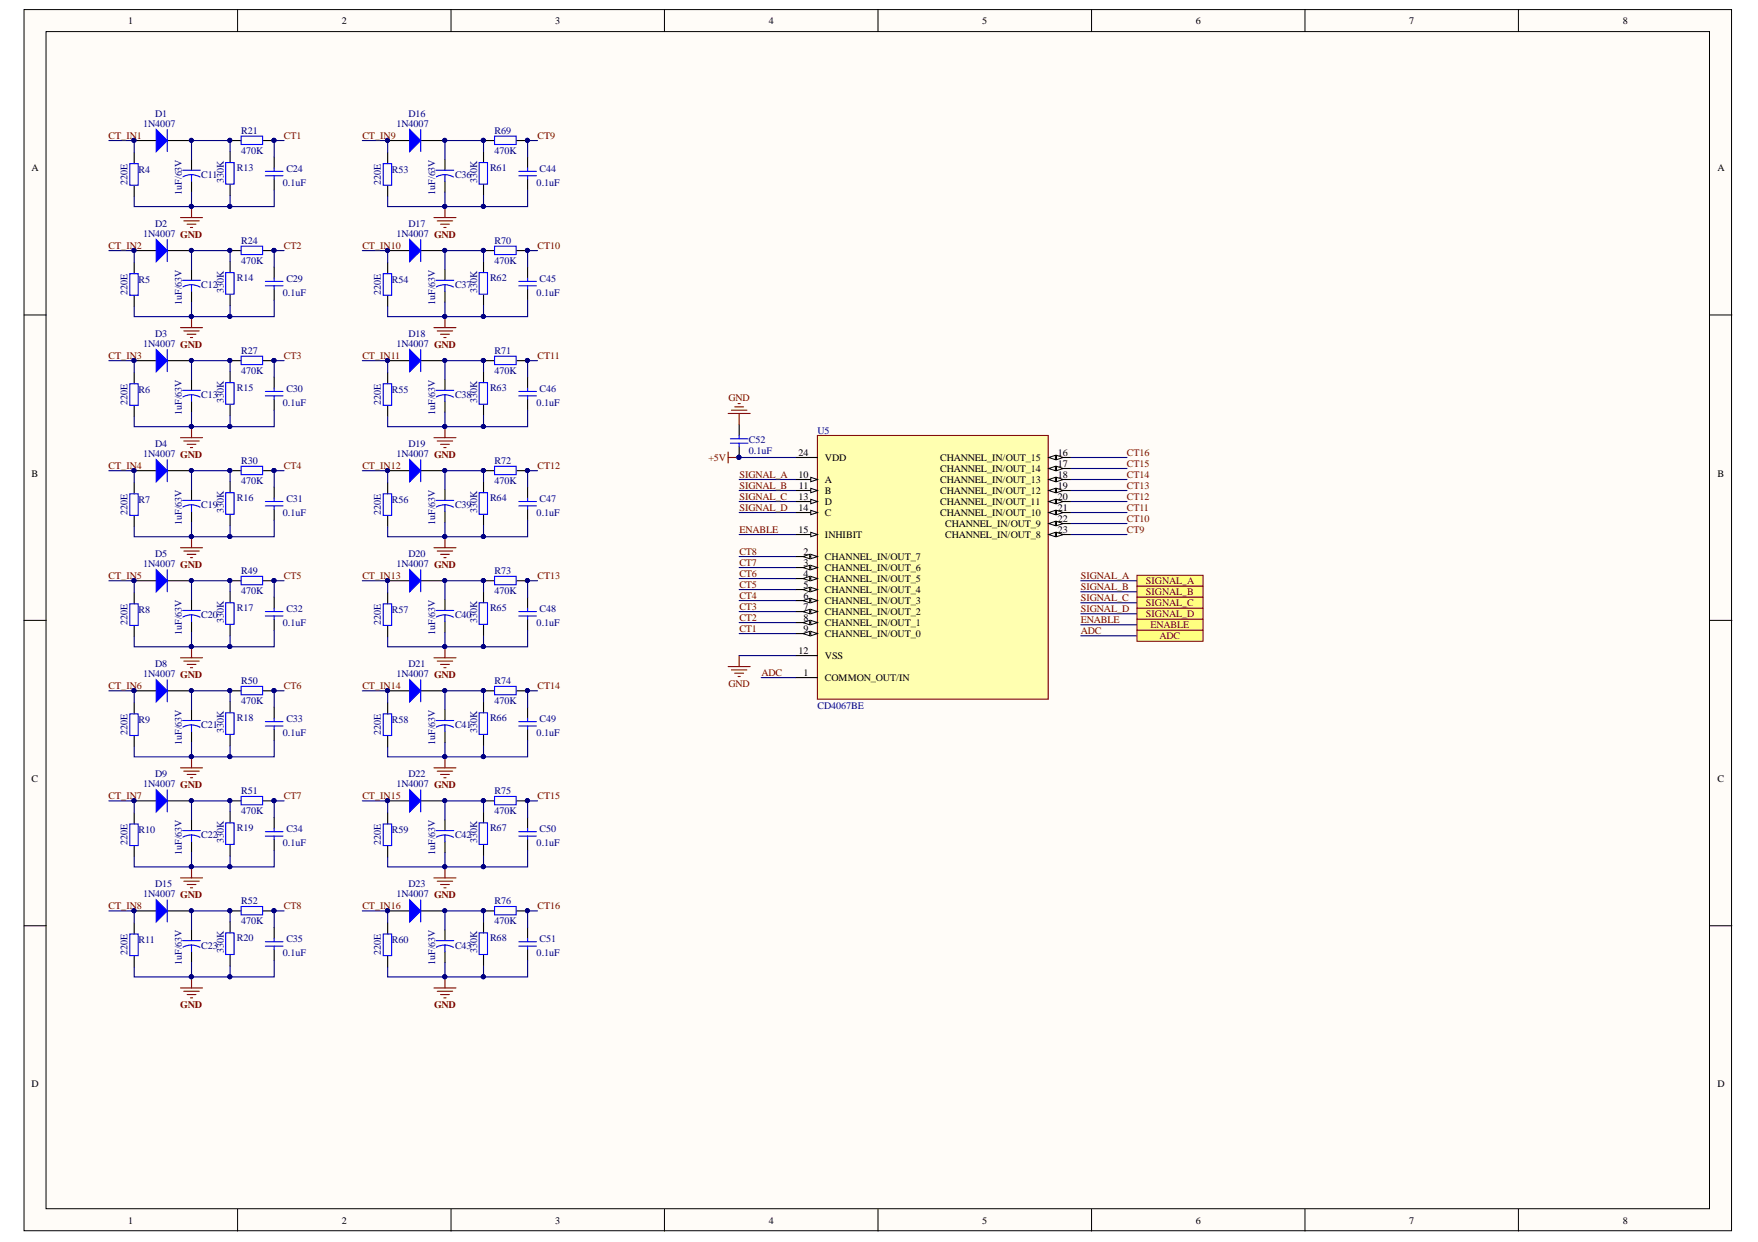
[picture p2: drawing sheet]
<svg xmlns="http://www.w3.org/2000/svg" width="297mm" height="210mm" viewBox="0 0 297 210" stroke-linecap="round" stroke-linejoin="round" font-family="sans-serif">
<defs><g id="words">
<g font-size="1.7">
<text x="21.7" y="4.1">1</text>
<text x="57.8" y="4.1">2</text>
<text x="93.8" y="4.1">3</text>
<text x="129.9" y="4.1">4</text>
<text x="166" y="4.1">5</text>
<text x="202.1" y="4.1">6</text>
<text x="238.1" y="4.1">7</text>
<text x="274.2" y="4.1">8</text>
<text x="5.3" y="28.9">A</text>
<text x="290.2" y="28.9">A</text>
<text x="134.9" y="77">24</text>
<text x="139.4" y="77.9">VDD</text>
<text x="158.8" y="77.9">CHANNEL_IN/OUT_15</text>
<text x="178.7" y="77">16</text>
<text x="5.3" y="80.5">B</text>
<text x="134.9" y="80.7">10</text>
<text x="135" y="82.6">11</text>
<text x="139.4" y="81.6">A</text>
<text x="139.4" y="83.5">B</text>
<text x="158.8" y="79.8">CHANNEL_IN/OUT_14</text>
<text x="158.8" y="81.6">CHANNEL_IN/OUT_13</text>
<text x="158.8" y="83.5">CHANNEL_IN/OUT_12</text>
<text x="178.7" y="78.8">17</text>
<text x="178.7" y="80.7">18</text>
<text x="178.7" y="82.6">19</text>
<text x="290.2" y="80.5">B</text>
<text x="134.9" y="84.4">13</text>
<text x="134.9" y="86.3">14</text>
<text x="139.4" y="85.4">D</text>
<text x="139.4" y="87.2">C</text>
<text x="158.8" y="85.4">CHANNEL_IN/OUT_11</text>
<text x="158.8" y="87.2">CHANNEL_IN/OUT_10</text>
<text x="159.7" y="89.1">CHANNEL_IN/OUT_9</text>
<text x="178.7" y="84.4">20</text>
<text x="178.7" y="86.3">21</text>
<text x="178.7" y="88.1">22</text>
<text x="134.9" y="90">15</text>
<text x="135.8" y="93.7">2</text>
<text x="135.8" y="95.6">3</text>
<text x="139.4" y="90.9">INHIBIT</text>
<text x="139.4" y="94.7">CHANNEL_IN/OUT_7</text>
<text x="159.7" y="90.9">CHANNEL_IN/OUT_8</text>
<text x="178.7" y="90">23</text>
<text x="135.8" y="97.4">4</text>
<text x="135.8" y="99.3">5</text>
<text x="135.8" y="101.2">6</text>
<text x="139.4" y="96.5">CHANNEL_IN/OUT_6</text>
<text x="139.4" y="98.4">CHANNEL_IN/OUT_5</text>
<text x="139.4" y="100.2">CHANNEL_IN/OUT_4</text>
<text x="135.8" y="103">7</text>
<text x="135.8" y="104.9">8</text>
<text x="135.8" y="106.7">9</text>
<text x="139.4" y="102.1">CHANNEL_IN/OUT_3</text>
<text x="139.4" y="104">CHANNEL_IN/OUT_2</text>
<text x="139.4" y="105.8">CHANNEL_IN/OUT_1</text>
<text x="139.4" y="107.7">CHANNEL_IN/OUT_0</text>
<text x="134.9" y="110.5">12</text>
<text x="139.4" y="111.4">VSS</text>
<text x="135.8" y="114.2">1</text>
<text x="139.4" y="115.1">COMMON_OUT/IN</text>
<text x="5.3" y="132.2">C</text>
<text x="290.2" y="132.2">C</text>
<text x="5.3" y="183.7">D</text>
<text x="290.2" y="183.7">D</text>
<text x="21.7" y="206.8">1</text>
<text x="57.8" y="206.8">2</text>
<text x="93.8" y="206.8">3</text>
<text x="129.9" y="206.8">4</text>
<text x="166" y="206.8">5</text>
<text x="202.1" y="206.8">6</text>
<text x="238.1" y="206.8">7</text>
<text x="274.2" y="206.8">8</text>
</g>
<g font-size="1.7" fill="#800000">
<text x="18.4" y="23.4">CT_IN1</text>
<text x="48" y="23.4">CT1</text>
<text x="61.2" y="23.4">CT_IN9</text>
<text x="90.8" y="23.4">CT9</text>
<text x="18.4" y="42">CT_IN2</text>
<text x="48" y="42">CT2</text>
<text x="61.2" y="42">CT_IN10</text>
<text x="90.8" y="42">CT10</text>
<text x="18.4" y="60.6">CT_IN3</text>
<text x="48" y="60.6">CT3</text>
<text x="61.2" y="60.6">CT_IN11</text>
<text x="90.8" y="60.6">CT11</text>
<text x="123.1" y="67.7">GND</text>
<text x="119.7" y="77.9">+5V</text>
<text x="190.4" y="77">CT16</text>
<text x="18.4" y="79.2">CT_IN4</text>
<text x="48" y="79.2">CT4</text>
<text x="61.2" y="79.2">CT_IN12</text>
<text x="90.8" y="79.2">CT12</text>
<text x="124.9" y="80.7">SIGNAL_A</text>
<text x="124.9" y="82.6">SIGNAL_B</text>
<text x="190.4" y="82.6">CT13</text>
<text x="190.4" y="80.7">CT14</text>
<text x="190.4" y="78.8">CT15</text>
<text x="124.9" y="84.4">SIGNAL_C</text>
<text x="124.9" y="86.3">SIGNAL_D</text>
<text x="190.4" y="88.1">CT10</text>
<text x="190.4" y="86.3">CT11</text>
<text x="190.4" y="84.4">CT12</text>
<text x="124.9" y="90">ENABLE</text>
<text x="124.9" y="95.6">CT7</text>
<text x="124.9" y="93.7">CT8</text>
<text x="190.4" y="90">CT9</text>
<text x="18.4" y="97.8">CT_IN5</text>
<text x="48" y="97.8">CT5</text>
<text x="61.2" y="97.8">CT_IN13</text>
<text x="90.8" y="97.8">CT13</text>
<text x="124.9" y="101.2">CT4</text>
<text x="124.9" y="99.3">CT5</text>
<text x="124.9" y="97.4">CT6</text>
<text x="182.6" y="97.8">SIGNAL_A</text>
<text x="182.6" y="99.6">SIGNAL_B</text>
<text x="182.6" y="101.5">SIGNAL_C</text>
<text x="193.6" y="98.7">SIGNAL_A</text>
<text x="193.6" y="100.6">SIGNAL_B</text>
<text x="124.9" y="106.7">CT1</text>
<text x="124.9" y="104.9">CT2</text>
<text x="124.9" y="103">CT3</text>
<text x="182.6" y="103.4">SIGNAL_D</text>
<text x="182.6" y="105.2">ENABLE</text>
<text x="182.6" y="107.1">ADC</text>
<text x="193.6" y="102.4">SIGNAL_C</text>
<text x="193.6" y="104.3">SIGNAL_D</text>
<text x="194.4" y="106.1">ENABLE</text>
<text x="195.9" y="108">ADC</text>
<text x="18.4" y="116.4">CT_IN6</text>
<text x="48" y="116.4">CT6</text>
<text x="61.2" y="116.4">CT_IN14</text>
<text x="90.8" y="116.4">CT14</text>
<text x="123.1" y="116">GND</text>
<text x="128.7" y="114.2">ADC</text>
<text x="18.4" y="135">CT_IN7</text>
<text x="48" y="135">CT7</text>
<text x="61.2" y="135">CT_IN15</text>
<text x="90.8" y="135">CT15</text>
<text x="18.4" y="153.6">CT_IN8</text>
<text x="48" y="153.6">CT8</text>
<text x="61.2" y="153.6">CT_IN16</text>
<text x="90.8" y="153.6">CT16</text>
<text x="30.5" y="170.3">GND</text>
<text x="73.3" y="170.3">GND</text>
</g>
<g font-size="1.7" fill="#000080">
<text x="24.2" y="21.4">1N4007</text>
<text x="26.2" y="19.7">D1</text>
<text x="40.8" y="22.6">R21</text>
<text x="67" y="21.4">1N4007</text>
<text x="69" y="19.7">D16</text>
<text x="83.6" y="22.6">R69</text>
<text x="23.4" y="29.2">R4</text>
<text x="40" y="28.8">R13</text>
<text x="40.8" y="26">470K</text>
<text x="48.4" y="29">C24</text>
<text x="66.2" y="29.2">R53</text>
<text x="82.8" y="28.8">R61</text>
<text x="83.6" y="26">470K</text>
<text x="91.2" y="29">C44</text>
<text x="21.6" y="31.2" transform="rotate(-90 21.6 31.2)">220E</text>
<text x="30.7" y="32.9" transform="rotate(-90 30.7 32.9)">1uF/63V</text>
<text x="34" y="30.1">C11</text>
<text x="37.8" y="30.8" transform="rotate(-90 37.8 30.8)">330K</text>
<text x="47.8" y="31.4">0.1uF</text>
<text x="64.4" y="31.2" transform="rotate(-90 64.4 31.2)">220E</text>
<text x="73.5" y="32.9" transform="rotate(-90 73.5 32.9)">1uF/63V</text>
<text x="76.9" y="30.1">C36</text>
<text x="80.6" y="30.8" transform="rotate(-90 80.6 30.8)">330K</text>
<text x="90.7" y="31.4">0.1uF</text>
<text x="24.2" y="40">1N4007 GND</text>
<text x="26.2" y="38.3">D2</text>
<text x="40.8" y="41.2">R24</text>
<text x="67" y="40">1N4007 GND</text>
<text x="69" y="38.3">D17</text>
<text x="83.6" y="41.2">R70</text>
<text x="23.4" y="47.7">R5</text>
<text x="40" y="47.4">R14</text>
<text x="40.8" y="44.6">470K</text>
<text x="48.4" y="47.6">C29</text>
<text x="66.2" y="47.7">R54</text>
<text x="82.8" y="47.4">R62</text>
<text x="83.6" y="44.6">470K</text>
<text x="91.2" y="47.6">C45</text>
<text x="21.6" y="49.8" transform="rotate(-90 21.6 49.8)">220E</text>
<text x="30.7" y="51.5" transform="rotate(-90 30.7 51.5)">1uF/63V</text>
<text x="34" y="48.7">C12</text>
<text x="37.8" y="49.4" transform="rotate(-90 37.8 49.4)">330K</text>
<text x="47.8" y="49.9">0.1uF</text>
<text x="64.4" y="49.8" transform="rotate(-90 64.4 49.8)">220E</text>
<text x="73.5" y="51.5" transform="rotate(-90 73.5 51.5)">1uF/63V</text>
<text x="76.9" y="48.7">C37</text>
<text x="80.6" y="49.4" transform="rotate(-90 80.6 49.4)">330K</text>
<text x="90.7" y="49.9">0.1uF</text>
<text x="24.2" y="58.6">1N4007 GND</text>
<text x="26.2" y="56.9">D3</text>
<text x="40.8" y="59.8">R27</text>
<text x="67" y="58.6">1N4007 GND</text>
<text x="69" y="56.9">D18</text>
<text x="83.6" y="59.8">R71</text>
<text x="40.8" y="63.2">470K</text>
<text x="83.6" y="63.2">470K</text>
<text x="21.6" y="68.4" transform="rotate(-90 21.6 68.4)">220E</text>
<text x="23.4" y="66.3">R6</text>
<text x="30.7" y="70.1" transform="rotate(-90 30.7 70.1)">1uF/63V</text>
<text x="34" y="67.3">C13</text>
<text x="37.8" y="68" transform="rotate(-90 37.8 68)">330K</text>
<text x="40" y="66">R15</text>
<text x="47.8" y="68.6">0.1uF</text>
<text x="48.4" y="66.2">C30</text>
<text x="64.4" y="68.4" transform="rotate(-90 64.4 68.4)">220E</text>
<text x="66.2" y="66.3">R55</text>
<text x="73.5" y="70.1" transform="rotate(-90 73.5 70.1)">1uF/63V</text>
<text x="76.9" y="67.3">C38</text>
<text x="80.6" y="68" transform="rotate(-90 80.6 68)">330K</text>
<text x="82.8" y="66">R63</text>
<text x="90.7" y="68.6">0.1uF</text>
<text x="91.2" y="66.2">C46</text>
<text x="24.2" y="77.2">1N4007 GND</text>
<text x="26.2" y="75.5">D4</text>
<text x="67" y="77.2">1N4007 GND</text>
<text x="69" y="75.5">D19</text>
<text x="126.5" y="76.7">0.1uF</text>
<text x="126.5" y="74.9">C52</text>
<text x="138.1" y="73.3">U5</text>
<text x="40.8" y="81.8">470K</text>
<text x="40.8" y="78.4">R30</text>
<text x="83.6" y="81.8">470K</text>
<text x="83.6" y="78.4">R72</text>
<text x="21.6" y="87" transform="rotate(-90 21.6 87)">220E</text>
<text x="23.4" y="84.9">R7</text>
<text x="30.7" y="88.7" transform="rotate(-90 30.7 88.7)">1uF/63V</text>
<text x="34" y="85.9">C19</text>
<text x="37.8" y="86.6" transform="rotate(-90 37.8 86.6)">330K</text>
<text x="40" y="84.6">R16</text>
<text x="47.8" y="87.2">0.1uF</text>
<text x="48.4" y="84.8">C31</text>
<text x="64.4" y="87" transform="rotate(-90 64.4 87)">220E</text>
<text x="66.2" y="84.9">R56</text>
<text x="73.5" y="88.7" transform="rotate(-90 73.5 88.7)">1uF/63V</text>
<text x="76.9" y="85.9">C39</text>
<text x="80.6" y="86.6" transform="rotate(-90 80.6 86.6)">330K</text>
<text x="82.8" y="84.6">R64</text>
<text x="90.7" y="87.2">0.1uF</text>
<text x="91.2" y="84.8">C47</text>
<text x="24.2" y="95.8">1N4007 GND</text>
<text x="26.2" y="94.1">D5</text>
<text x="67" y="95.8">1N4007 GND</text>
<text x="69" y="94.1">D20</text>
<text x="40.8" y="100.4">470K</text>
<text x="40.8" y="97">R49</text>
<text x="83.6" y="100.4">470K</text>
<text x="83.6" y="97">R73</text>
<text x="21.6" y="105.6" transform="rotate(-90 21.6 105.6)">220E</text>
<text x="23.4" y="103.5">R8</text>
<text x="30.7" y="107.2" transform="rotate(-90 30.7 107.2)">1uF/63V</text>
<text x="34" y="104.5">C20</text>
<text x="37.8" y="105.2" transform="rotate(-90 37.8 105.2)">330K</text>
<text x="40" y="103.2">R17</text>
<text x="47.8" y="105.8">0.1uF</text>
<text x="48.4" y="103.4">C32</text>
<text x="64.4" y="105.6" transform="rotate(-90 64.4 105.6)">220E</text>
<text x="66.2" y="103.5">R57</text>
<text x="73.5" y="107.2" transform="rotate(-90 73.5 107.2)">1uF/63V</text>
<text x="76.9" y="104.5">C40</text>
<text x="80.6" y="105.2" transform="rotate(-90 80.6 105.2)">330K</text>
<text x="82.8" y="103.2">R65</text>
<text x="90.7" y="105.8">0.1uF</text>
<text x="91.2" y="103.4">C48</text>
<text x="26.2" y="112.7">D8</text>
<text x="69" y="112.7">D21</text>
<text x="24.2" y="114.3">1N4007 GND</text>
<text x="40.8" y="119">470K</text>
<text x="40.8" y="115.6">R50</text>
<text x="67" y="114.3">1N4007 GND</text>
<text x="83.6" y="119">470K</text>
<text x="83.6" y="115.6">R74</text>
<text x="138.1" y="119.8">CD4067BE</text>
<text x="21.6" y="124.1" transform="rotate(-90 21.6 124.1)">220E</text>
<text x="23.4" y="122.1">R9</text>
<text x="30.7" y="125.8" transform="rotate(-90 30.7 125.8)">1uF/63V</text>
<text x="34" y="123.1">C21</text>
<text x="37.8" y="123.8" transform="rotate(-90 37.8 123.8)">330K</text>
<text x="40" y="121.8">R18</text>
<text x="47.8" y="124.4">0.1uF</text>
<text x="48.4" y="122">C33</text>
<text x="64.4" y="124.1" transform="rotate(-90 64.4 124.1)">220E</text>
<text x="66.2" y="122.1">R58</text>
<text x="73.5" y="125.8" transform="rotate(-90 73.5 125.8)">1uF/63V</text>
<text x="76.9" y="123.1">C41</text>
<text x="80.6" y="123.8" transform="rotate(-90 80.6 123.8)">330K</text>
<text x="82.8" y="121.8">R66</text>
<text x="90.7" y="124.4">0.1uF</text>
<text x="91.2" y="122">C49</text>
<text x="26.2" y="131.2">D9</text>
<text x="69" y="131.2">D22</text>
<text x="24.2" y="132.9">1N4007 GND</text>
<text x="40.8" y="137.6">470K</text>
<text x="40.8" y="134.2">R51</text>
<text x="67" y="132.9">1N4007 GND</text>
<text x="83.6" y="137.6">470K</text>
<text x="83.6" y="134.2">R75</text>
<text x="21.6" y="142.8" transform="rotate(-90 21.6 142.8)">220E</text>
<text x="23.4" y="140.7">R10</text>
<text x="34" y="141.6">C22</text>
<text x="37.8" y="142.4" transform="rotate(-90 37.8 142.4)">330K</text>
<text x="40" y="140.4">R19</text>
<text x="47.8" y="143">0.1uF</text>
<text x="48.4" y="140.5">C34</text>
<text x="64.4" y="142.8" transform="rotate(-90 64.4 142.8)">220E</text>
<text x="66.2" y="140.7">R59</text>
<text x="76.9" y="141.6">C42</text>
<text x="80.6" y="142.4" transform="rotate(-90 80.6 142.4)">330K</text>
<text x="82.8" y="140.4">R67</text>
<text x="90.7" y="143">0.1uF</text>
<text x="91.2" y="140.5">C50</text>
<text x="26.2" y="149.8">D15</text>
<text x="30.7" y="144.4" transform="rotate(-90 30.7 144.4)">1uF/63V</text>
<text x="69" y="149.8">D23</text>
<text x="73.5" y="144.4" transform="rotate(-90 73.5 144.4)">1uF/63V</text>
<text x="24.2" y="151.5">1N4007 GND</text>
<text x="40.8" y="152.8">R52</text>
<text x="67" y="151.5">1N4007 GND</text>
<text x="83.6" y="152.8">R76</text>
<text x="21.6" y="161.4" transform="rotate(-90 21.6 161.4)">220E</text>
<text x="23.4" y="159.4">R11</text>
<text x="34" y="160.3">C23</text>
<text x="37.8" y="161" transform="rotate(-90 37.8 161)">330K</text>
<text x="40" y="159">R20</text>
<text x="40.8" y="156.2">470K</text>
<text x="47.8" y="161.6">0.1uF</text>
<text x="48.4" y="159.1">C35</text>
<text x="64.4" y="161.4" transform="rotate(-90 64.4 161.4)">220E</text>
<text x="66.2" y="159.4">R60</text>
<text x="76.9" y="160.3">C43</text>
<text x="80.6" y="161" transform="rotate(-90 80.6 161)">330K</text>
<text x="82.8" y="159">R68</text>
<text x="83.6" y="156.2">470K</text>
<text x="90.7" y="161.6">0.1uF</text>
<text x="91.2" y="159.1">C51</text>
<text x="30.7" y="163" transform="rotate(-90 30.7 163)">1uF/63V</text>
<text x="73.5" y="163" transform="rotate(-90 73.5 163)">1uF/63V</text>
</g>
</g></defs>
<g fill="#fffcf8" stroke="#000" stroke-width=".17">
<path d="M4.1 1.6h288.5v206.4h-288.5z"/>
<path d="M7.8 5.3h281v199h-281z"/>
</g>
<g fill="none" stroke="#000" stroke-width=".17">
<path d="M40.1 1.6v3.7M76.2 1.6v3.7M112.3 1.6v3.7M148.4 1.6v3.7M184.4 1.6v3.7M220.5 1.6v3.7M256.6 1.6v3.7M4.1 53.2h3.7M288.9 53.2h3.7M4.1 104.8h3.7M288.9 104.8h3.7M4.1 156.5h3.7"/>
<path d="M288.9 156.5h3.7M40.1 204.4v3.7M76.2 204.4v3.7M112.3 204.4v3.7M148.4 204.4v3.7M184.4 204.4v3.7M220.5 204.4v3.7M256.6 204.4v3.7"/>
</g>
<g fill="none" stroke="#000" stroke-width=".19">
<path d="M22.7 25.8v1.9M22.7 31.4v1.8M22.7 23.8h3.7M28.3 23.8h3.7M32.4 26.9v1.9M32.4 30.6v1.9M38.9 25.6v1.9M38.9 31.2v1.9M38.9 23.8h1.8M44.5 23.8h1.8M46.3 26.5v1.9M46.3 30.3v1.8"/>
<path d="M65.5 23.8h3.7M65.5 25.8v1.9M65.5 31.4v1.8M71.1 23.8h3.7M75.2 26.9v1.9M75.2 30.6v1.9M81.7 23.8h1.9M81.7 25.6v1.9M81.7 31.2v1.9M87.3 23.8h1.8M89.1 26.5v1.9M89.1 30.3v1.8"/>
<path d="M22.7 44.4v1.9M22.7 50v1.8M22.7 42.4h3.7M28.3 42.4h3.7M32.4 45.5v1.9M32.4 49.2v1.9M38.9 44.2v1.9M38.9 49.8v1.9M38.9 42.4h1.8M44.5 42.4h1.8M46.3 45.1v1.9M46.3 48.9v1.8"/>
<path d="M65.5 42.4h3.7M65.5 44.4v1.9M65.5 50v1.8M71.1 42.4h3.7M75.2 45.5v1.9M75.2 49.2v1.9M81.7 42.4h1.9M81.7 44.2v1.9M81.7 49.8v1.9M87.3 42.4h1.8M89.1 45.1v1.9M89.1 48.9v1.8"/>
<path d="M22.7 63v1.9M22.7 68.6v1.8M22.7 61h3.7M22.7 79.6h3.7M28.3 61h3.7M28.3 79.6h3.7M32.4 64.1v1.9M32.4 67.8v1.9M38.9 62.8v1.9M38.9 68.4v1.9M38.9 61h1.8M38.9 79.6h1.8"/>
<path d="M44.5 61h1.8M44.5 79.6h1.8M46.3 63.7v1.9M46.3 67.5v1.8M65.5 61h3.7M65.5 79.6h3.7M65.5 63v1.9M65.5 68.6v1.8M71.1 61h3.7M71.1 79.6h3.7M75.2 64.1v1.9M75.2 67.8v1.9"/>
<path d="M81.7 61h1.9M81.7 79.6h1.9M81.7 62.8v1.9M81.7 68.4v1.9M87.3 61h1.8M87.3 79.6h1.8M89.1 63.7v1.9M89.1 67.5v1.8M22.7 81.6v1.9M22.7 87.2v1.8M22.7 98.2h3.7M28.3 98.2h3.7"/>
<path d="M32.4 82.7v1.9M32.4 86.4v1.9M38.9 81.4v1.9M38.9 87v1.9M38.9 98.2h1.8M44.5 98.2h1.8M46.3 82.3v1.9M46.3 86.1v1.8M65.5 98.2h3.7M65.5 81.6v1.9M65.5 87.2v1.8M71.1 98.2h3.7"/>
<path d="M75.2 82.7v1.9M75.2 86.4v1.9M81.7 98.2h1.9M81.7 81.4v1.9M81.7 87v1.9M87.3 98.2h1.8M89.1 82.3v1.9M89.1 86.1v1.8M22.7 100.2v1.9M22.7 105.8v1.8M22.7 118.8v1.9M22.7 116.7h3.7"/>
<path d="M28.3 116.7h3.7M32.4 101.3v1.9M32.4 105v1.9M32.4 119.9v1.9M38.9 100v1.9M38.9 105.6v1.9M38.9 118.6v1.9M38.9 116.7h1.8M44.5 116.7h1.8M46.3 100.9v1.9M46.3 104.7v1.8M46.3 119.5v1.9"/>
<path d="M65.5 116.7h3.7M65.5 100.2v1.9M65.5 105.8v1.8M65.5 118.8v1.9M71.1 116.7h3.7M75.2 101.3v1.9M75.2 105v1.9M75.2 119.9v1.9M81.7 116.7h1.9M81.7 100v1.9M81.7 105.6v1.9M81.7 118.6v1.9"/>
<path d="M87.3 116.7h1.8M89.1 100.9v1.9M89.1 104.7v1.8M89.1 119.5v1.9M22.7 124.4v1.8M22.7 137.4v1.9M22.7 135.3h3.7M28.3 135.3h3.7M32.4 123.6v1.9M32.4 138.5v1.9M38.9 124.2v1.8M38.9 137.2v1.9"/>
<path d="M38.9 135.3h1.8M44.5 135.3h1.8M46.3 123.3v1.8M46.3 138.1v1.9M65.5 135.3h3.7M65.5 124.4v1.8M65.5 137.4v1.9M71.1 135.3h3.7M75.2 123.6v1.9M75.2 138.5v1.9M81.7 135.3h1.9M81.7 124.2v1.8"/>
<path d="M81.7 137.2v1.9M87.3 135.3h1.8M89.1 123.3v1.8M89.1 138.1v1.9M22.7 143v1.8M22.7 156v1.9M22.7 153.9h3.7M28.3 153.9h3.7M32.4 142.2v1.9M32.4 157.1v1.9M38.9 142.8v1.8M38.9 155.8v1.9"/>
<path d="M38.9 153.9h1.8M44.5 153.9h1.8M46.3 141.9v1.8M46.3 156.7v1.9M65.5 153.9h3.7M65.5 143v1.8M65.5 156v1.9M71.1 153.9h3.7M75.2 142.2v1.9M75.2 157.1v1.9M81.7 153.9h1.9M81.7 142.8v1.8"/>
<path d="M81.7 155.8v1.9M87.3 153.9h1.8M89.1 141.9v1.8M89.1 156.7v1.9M22.7 161.6v1.8M32.4 160.8v1.9M38.9 161.4v1.8M46.3 160.5v1.8M65.5 161.6v1.8M75.2 160.8v1.9M81.7 161.4v1.8M89.1 160.5v1.8"/>
</g>
<g fill="none" stroke="#00f" stroke-width=".19">
<path d="M21.9 27.7h1.4v3.6h-1.4zM28.3 21.9v3.7M30.9 28.8h2.9M32.4 29.5l.7 .1 .7 .3M32.4 29.5l-.8 .1-.7 .3M32.4 29.5v1.1M38.1 27.5h1.4v3.6h-1.4zM40.7 23h3.7v1.4h-3.7zM44.8 29h3M44.8 29.7h3M46.3 28.4v.6M46.3 29.7v.6"/>
<path d="M64.8 27.7h1.4v3.6h-1.4zM71.1 21.9v3.7M73.7 28.8h3M75.2 29.5l.7 .1 .7 .3M75.2 29.5l-.8 .1-.7 .3M75.2 29.5v1.1M81 27.5h1.4v3.6h-1.4zM83.6 23h3.6v1.4h-3.6zM87.7 29h2.9M87.7 29.7h2.9M89.1 28.4v.6M89.1 29.7v.6"/>
<path d="M21.9 46.3h1.4v3.6h-1.4zM28.3 40.5v3.7M28.3 59.1v3.7M30.9 47.4h2.9M32.4 48.1l.7 .1 .7 .3M32.4 48.1l-.8 .1-.7 .3M32.4 48.1v1.1M38.1 46.1h1.4v3.6h-1.4zM40.7 41.6h3.7v1.4h-3.7zM44.8 47.6h3M44.8 48.3h3M46.3 47v.6"/>
<path d="M46.3 48.3v.6M64.8 46.3h1.4v3.6h-1.4zM71.1 40.5v3.7M71.1 59.1v3.7M73.7 47.4h3M75.2 48.1l.7 .1 .7 .3M75.2 48.1l-.8 .1-.7 .3M75.2 48.1v1.1M81 46.1h1.4v3.6h-1.4zM83.6 41.6h3.6v1.4h-3.6zM87.7 47.6h2.9M87.7 48.3h2.9"/>
<path d="M89.1 47v.6M89.1 48.3v.6M21.9 64.9h1.4v3.6h-1.4zM28.3 77.7v3.7M30.9 66h2.9M32.4 66.7l.7 .1 .7 .3M32.4 66.7l-.8 .1-.7 .3M32.4 66.7v1.1M38.1 64.7h1.4v3.6h-1.4zM40.7 60.2h3.7v1.4h-3.7zM40.7 78.8h3.7v1.4h-3.7zM44.8 66.2h3"/>
<path d="M44.8 66.9h3M46.3 65.6v.6M46.3 66.9v.6M64.8 64.9h1.4v3.6h-1.4zM71.1 77.7v3.7M73.7 66h3M75.2 66.7l.7 .1 .7 .3M75.2 66.7l-.8 .1-.7 .3M75.2 66.7v1.1M81 64.7h1.4v3.6h-1.4zM83.6 60.2h3.6v1.4h-3.6zM83.6 78.8h3.6v1.4h-3.6z"/>
<path d="M87.7 66.2h2.9M87.7 66.9h2.9M89.1 65.6v.6M89.1 66.9v.6M21.9 83.5h1.4v3.6h-1.4zM28.3 96.3v3.7M30.9 84.6h2.9M32.4 85.3l.7 .1 .7 .3M32.4 85.3l-.8 .1-.7 .3M32.4 85.3v1.1M38.1 83.3h1.4v3.6h-1.4zM40.7 97.4h3.7v1.4h-3.7z"/>
<path d="M44.8 84.8h3M44.8 85.5h3M46.3 84.2v.6M46.3 85.5v.6M64.8 83.5h1.4v3.6h-1.4zM71.1 96.3v3.7M73.7 84.6h3M75.2 85.3l.7 .1 .7 .3M75.2 85.3l-.8 .1-.7 .3M75.2 85.3v1.1M81 83.3h1.4v3.6h-1.4zM83.6 97.4h3.6v1.4h-3.6z"/>
<path d="M87.7 84.8h2.9M87.7 85.5h2.9M89.1 84.2v.6M89.1 85.5v.6M21.9 102.1h1.4v3.6h-1.4zM28.3 114.9v3.7M30.9 103.2h2.9M32.4 103.9l.7 .1 .7 .3M32.4 103.9l-.8 .1-.7 .3M32.4 103.9v1.1M38.1 101.9h1.4v3.6h-1.4zM40.7 116h3.7v1.4h-3.7z"/>
<path d="M44.8 103.4h3M44.8 104.1h3M46.3 102.8v.6M46.3 104.1v.6M64.8 102.1h1.4v3.6h-1.4zM71.1 114.9v3.7M73.7 103.2h3M75.2 103.9l.7 .1 .7 .3M75.2 103.9l-.8 .1-.7 .3M75.2 103.9v1.1M81 101.9h1.4v3.6h-1.4zM83.6 116h3.6v1.4h-3.6z"/>
<path d="M87.7 103.4h2.9M87.7 104.1h2.9M89.1 102.8v.6M89.1 104.1v.6M21.9 120.7h1.4v3.6h-1.4zM21.9 139.3h1.4v3.6h-1.4zM28.3 133.5v3.7M30.9 121.8h2.9M32.4 122.5l.7 .1 .7 .3M32.4 122.5l-.8 .1-.7 .3M32.4 122.5v1.1M38.1 120.5h1.4v3.6h-1.4z"/>
<path d="M38.1 139.1h1.4v3.6h-1.4zM40.7 134.6h3.7v1.4h-3.7zM44.8 122h3M44.8 122.7h3M46.3 121.4v.6M46.3 122.7v.6M46.3 140v.6M64.8 120.7h1.4v3.6h-1.4zM64.8 139.3h1.4v3.6h-1.4zM71.1 133.5v3.7M73.7 121.8h3M75.2 122.5l.7 .1 .7 .3"/>
<path d="M75.2 122.5l-.8 .1-.7 .3M75.2 122.5v1.1M81 120.5h1.4v3.6h-1.4zM81 139.1h1.4v3.6h-1.4zM83.6 134.6h3.6v1.4h-3.6zM87.7 122h2.9M87.7 122.7h2.9M89.1 121.4v.6M89.1 122.7v.6M89.1 140v.6M21.9 157.9h1.4v3.6h-1.4zM28.3 152.1v3.7"/>
<path d="M30.9 140.4h2.9M30.9 159h2.9M32.4 141.1l.7 .1 .7 .3M32.4 141.1l-.8 .1-.7 .3M32.4 159.7l.7 .1 .7 .3M32.4 159.7l-.8 .1-.7 .3M32.4 141.1v1.1M32.4 159.7v1.1M38.1 157.7h1.4v3.6h-1.4zM40.7 153.2h3.7v1.4h-3.7zM44.8 140.6h3M44.8 141.3h3"/>
<path d="M44.8 159.2h3M44.8 159.9h3M46.3 141.3v.6M46.3 158.6v.6M46.3 159.9v.6M64.8 157.9h1.4v3.6h-1.4zM71.1 152.1v3.7M73.7 140.4h3M73.7 159h3M75.2 141.1l.7 .1 .7 .3M75.2 141.1l-.8 .1-.7 .3M75.2 159.7l.7 .1 .7 .3"/>
<path d="M75.2 159.7l-.8 .1-.7 .3M75.2 141.1v1.1M75.2 159.7v1.1M81 157.7h1.4v3.6h-1.4zM83.6 153.2h3.6v1.4h-3.6zM87.7 140.6h2.9M87.7 141.3h2.9M87.7 159.2h2.9M87.7 159.9h2.9M89.1 141.3v.6M89.1 158.6v.6M89.1 159.9v.6"/>
</g>
<g fill="none" stroke="#000080" stroke-width=".19">
<path d="M18.4 23.8h4.3v2M32 23.8h.4v3.1M32.4 23.8h6.5v1.8M32.4 32.5v2.4h-9.7v-1.7M32.4 34.9h6.5M38.9 33.1v1.8M46.3 32.1v2.8h-7.4M48 23.8h-1.7v2.7M61.2 23.8h4.3v2M74.8 23.8h.4v3.1M75.2 23.8h6.5v1.8M75.2 32.5v2.4h-9.7v-1.7"/>
<path d="M75.2 34.9h6.5M81.7 33.1v1.8M89.1 32.1v2.8h-7.4M90.8 23.8h-1.7v2.7M18.4 42.4h4.3v2M32 42.4h.4v3.1M32.4 42.4h6.5v1.8M32.4 51.1v2.4h-9.7v-1.7M32.4 53.5h6.5M38.9 51.7v1.8M46.3 50.7v2.8h-7.4M48 42.4h-1.7v2.7"/>
<path d="M61.2 42.4h4.3v2M74.8 42.4h.4v3.1M75.2 42.4h6.5v1.8M75.2 51.1v2.4h-9.7v-1.7M75.2 53.5h6.5M81.7 51.7v1.8M89.1 50.7v2.8h-7.4M90.8 42.4h-1.7v2.7M18.4 61h4.3v2M18.4 79.6h4.3v2M32 61h.4v3.1M32 79.6h.4v3.1"/>
<path d="M32.4 61h6.5v1.8M32.4 69.7v2.4h-9.7v-1.7M32.4 79.6h6.5v1.8M32.4 72.1h6.5M38.9 70.3v1.8M46.3 69.3v2.8h-7.4M48 61h-1.7v2.7M48 79.6h-1.7v2.7M61.2 61h4.3v2M61.2 79.6h4.3v2M74.8 61h.4v3.1M74.8 79.6h.4v3.1"/>
<path d="M75.2 61h6.5v1.8M75.2 69.7v2.4h-9.7v-1.7M75.2 79.6h6.5v1.8M75.2 72.1h6.5M81.7 70.3v1.8M89.1 69.3v2.8h-7.4M90.8 61h-1.7v2.7M90.8 79.6h-1.7v2.7M18.4 98.2h4.3v2M32 98.2h.4v3.1M32.4 88.3v2.4h-9.7v-1.7M32.4 98.2h6.5v1.8"/>
<path d="M32.4 90.7h6.5M38.9 88.9v1.8M46.3 87.9v2.8h-7.4M48 98.2h-1.7v2.7M61.2 98.2h4.3v2M74.8 98.2h.4v3.1M75.2 88.3v2.4h-9.7v-1.7M75.2 98.2h6.5v1.8M75.2 90.7h6.5M81.7 88.9v1.8M89.1 87.9v2.8h-7.4M90.8 98.2h-1.7v2.7"/>
<path d="M18.4 116.7h4.3v2.1M32 116.7h.4v3.2M32.4 106.9v2.4h-9.7v-1.7M32.4 116.7h6.5v1.9M32.4 109.3h6.5M38.9 107.5v1.8M46.3 106.5v2.8h-7.4M48 116.7h-1.7v2.8M61.2 116.7h4.3v2.1M74.8 116.7h.4v3.2M75.2 106.9v2.4h-9.7v-1.7M75.2 116.7h6.5v1.9"/>
<path d="M75.2 109.3h6.5M81.7 107.5v1.8M89.1 106.5v2.8h-7.4M90.8 116.7h-1.7v2.8M18.4 135.3h4.3v2.1M32 135.3h.4v3.2M32.4 125.5v2.4h-9.7v-1.7M32.4 135.3h6.5v1.9M32.4 127.9h6.5M38.9 126v1.9M46.3 125.1v2.8h-7.4M48 135.3h-1.7v2.8"/>
<path d="M61.2 135.3h4.3v2.1M74.8 135.3h.4v3.2M75.2 125.5v2.4h-9.7v-1.7M75.2 135.3h6.5v1.9M75.2 127.9h6.5M81.7 126v1.9M89.1 125.1v2.8h-7.4M90.8 135.3h-1.7v2.8M18.4 153.9h4.3v2.1M32 153.9h.4v3.2M32.4 144.1v2.4h-9.7v-1.7M32.4 153.9h6.5v1.9"/>
<path d="M32.4 146.5h6.5M38.9 144.6v1.9M46.3 143.7v2.8h-7.4M48 153.9h-1.7v2.8M61.2 153.9h4.3v2.1M74.8 153.9h.4v3.2M75.2 144.1v2.4h-9.7v-1.7M75.2 153.9h6.5v1.9M75.2 146.5h6.5M81.7 144.6v1.9M89.1 143.7v2.8h-7.4M90.8 153.9h-1.7v2.8"/>
<path d="M32.4 162.7v2.4h-9.7v-1.7M32.4 165.1h6.5M38.9 163.2v1.9M46.3 162.3v2.8h-7.4M75.2 162.7v2.4h-9.7v-1.7M75.2 165.1h6.5M81.7 163.2v1.9M89.1 162.3v2.8h-7.4"/>
</g>
<g fill="#000080" stroke="#000080" stroke-width=".17">
<circle cx="22.6" cy="23.7" r=".33"/>
<circle cx="32.3" cy="34.9" r=".33"/>
<circle cx="32.3" cy="23.7" r=".33"/>
<circle cx="38.8" cy="23.7" r=".33"/>
<circle cx="46.3" cy="23.7" r=".33"/>
<circle cx="38.8" cy="34.9" r=".33"/>
<circle cx="22.6" cy="42.3" r=".33"/>
<circle cx="32.3" cy="53.5" r=".33"/>
<circle cx="32.3" cy="42.3" r=".34"/>
<circle cx="38.8" cy="42.3" r=".33"/>
<circle cx="46.3" cy="42.3" r=".33"/>
<circle cx="38.8" cy="53.5" r=".33"/>
<circle cx="22.6" cy="60.9" r=".33"/>
<circle cx="32.3" cy="72.1" r=".34"/>
<circle cx="32.3" cy="60.9" r=".33"/>
<circle cx="38.8" cy="60.9" r=".33"/>
<circle cx="46.3" cy="60.9" r=".33"/>
<circle cx="38.8" cy="72.1" r=".33"/>
<circle cx="22.6" cy="79.5" r=".33"/>
<circle cx="32.3" cy="90.7" r=".33"/>
<circle cx="32.3" cy="79.5" r=".33"/>
<circle cx="38.8" cy="79.5" r=".33"/>
<circle cx="46.3" cy="79.5" r=".33"/>
<circle cx="38.8" cy="90.7" r=".33"/>
<circle cx="22.6" cy="98.1" r=".33"/>
<circle cx="32.3" cy="109.3" r=".33"/>
<circle cx="32.3" cy="98.1" r=".34"/>
<circle cx="38.8" cy="98.1" r=".33"/>
<circle cx="46.3" cy="98.1" r=".33"/>
<circle cx="38.8" cy="109.3" r=".33"/>
<circle cx="22.6" cy="116.7" r=".33"/>
<circle cx="32.3" cy="127.9" r=".34"/>
<circle cx="32.3" cy="116.7" r=".33"/>
<circle cx="38.8" cy="116.7" r=".33"/>
<circle cx="46.3" cy="116.7" r=".33"/>
<circle cx="38.8" cy="127.9" r=".33"/>
<circle cx="22.6" cy="135.3" r=".33"/>
<circle cx="32.3" cy="146.5" r=".34"/>
<circle cx="32.3" cy="135.3" r=".33"/>
<circle cx="38.8" cy="135.3" r=".33"/>
<circle cx="46.3" cy="135.3" r=".33"/>
<circle cx="38.8" cy="146.5" r=".33"/>
<circle cx="22.6" cy="153.9" r=".33"/>
<circle cx="32.3" cy="165.1" r=".33"/>
<circle cx="32.3" cy="153.9" r=".33"/>
<circle cx="38.8" cy="153.9" r=".33"/>
<circle cx="46.3" cy="153.9" r=".33"/>
<circle cx="38.8" cy="165.1" r=".33"/>
<circle cx="65.5" cy="23.7" r=".33"/>
<circle cx="75.1" cy="34.9" r=".34"/>
<circle cx="75.1" cy="23.7" r=".34"/>
<circle cx="81.7" cy="23.7" r=".33"/>
<circle cx="89.1" cy="23.7" r=".33"/>
<circle cx="81.7" cy="34.9" r=".33"/>
<circle cx="65.5" cy="42.3" r=".33"/>
<circle cx="75.1" cy="53.5" r=".33"/>
<circle cx="75.1" cy="42.3" r=".34"/>
<circle cx="81.7" cy="42.3" r=".33"/>
<circle cx="89.1" cy="42.3" r=".33"/>
<circle cx="81.7" cy="53.5" r=".33"/>
<circle cx="65.5" cy="60.9" r=".33"/>
<circle cx="75.1" cy="72.1" r=".34"/>
<circle cx="75.1" cy="60.9" r=".33"/>
<circle cx="81.7" cy="60.9" r=".33"/>
<circle cx="89.1" cy="60.9" r=".33"/>
<circle cx="81.7" cy="72.1" r=".33"/>
<circle cx="65.5" cy="79.5" r=".33"/>
<circle cx="75.1" cy="90.7" r=".34"/>
<circle cx="75.1" cy="79.5" r=".34"/>
<circle cx="81.7" cy="79.5" r=".33"/>
<circle cx="89.1" cy="79.5" r=".33"/>
<circle cx="81.7" cy="90.7" r=".33"/>
<circle cx="65.5" cy="98.1" r=".33"/>
<circle cx="75.1" cy="109.3" r=".33"/>
<circle cx="75.1" cy="98.1" r=".34"/>
<circle cx="81.7" cy="98.1" r=".33"/>
<circle cx="89.1" cy="98.1" r=".33"/>
<circle cx="81.7" cy="109.3" r=".33"/>
<circle cx="65.5" cy="116.7" r=".33"/>
<circle cx="75.1" cy="127.9" r=".34"/>
<circle cx="75.1" cy="116.7" r=".33"/>
<circle cx="81.7" cy="116.7" r=".33"/>
<circle cx="89.1" cy="116.7" r=".33"/>
<circle cx="81.7" cy="127.9" r=".33"/>
<circle cx="65.5" cy="135.3" r=".33"/>
<circle cx="75.1" cy="146.5" r=".34"/>
<circle cx="75.1" cy="135.3" r=".34"/>
<circle cx="81.7" cy="135.3" r=".33"/>
<circle cx="89.1" cy="135.3" r=".33"/>
<circle cx="81.7" cy="146.5" r=".33"/>
<circle cx="65.5" cy="153.9" r=".33"/>
<circle cx="75.1" cy="165.1" r=".33"/>
<circle cx="75.1" cy="153.9" r=".33"/>
<circle cx="81.7" cy="153.9" r=".33"/>
<circle cx="89.1" cy="153.9" r=".33"/>
<circle cx="81.7" cy="165.1" r=".33"/>
</g>
<g fill="none" stroke="#800000" stroke-width=".19">
<path d="M30.5 36.8h3.7M31.1 37.3h2.6M31.6 37.9h1.5M32.2 38.4h.3M32.4 34.9v1.9M73.3 36.8h3.7M73.9 37.3h2.6M74.4 37.9h1.5M75 38.4h.4M75.2 34.9v1.9M30.5 55.4h3.7M31.1 55.9h2.6"/>
<path d="M31.6 56.5h1.5M32.2 57h.3M32.4 53.5v1.9M73.3 55.4h3.7M73.9 55.9h2.6M74.4 56.5h1.5M75 57h.4M75.2 53.5v1.9M30.5 74h3.7M31.1 74.5h2.6M31.6 75.1h1.5M32.2 75.6h.3"/>
<path d="M32.4 72.1v1.9M73.3 74h3.7M73.9 74.5h2.6M74.4 75.1h1.5M75 75.6h.4M75.2 72.1v1.9M30.5 92.6h3.7M31.1 93.1h2.6M31.6 93.7h1.5M32.2 94.2h.3M32.4 90.7v1.9M73.3 92.6h3.7"/>
<path d="M73.9 93.1h2.6M74.4 93.7h1.5M75 94.2h.4M75.2 90.7v1.9M30.5 111.2h3.7M31.1 111.7h2.6M31.6 112.3h1.5M32.2 112.8h.3M32.4 109.3v1.9M73.3 111.2h3.7M73.9 111.7h2.6M74.4 112.3h1.5"/>
<path d="M75 112.8h.4M75.2 109.3v1.9M30.5 129.8h3.7M31.1 130.3h2.6M31.6 130.9h1.5M32.2 131.4h.3M32.4 127.9v1.9M73.3 129.8h3.7M73.9 130.3h2.6M74.4 130.9h1.5M75 131.4h.4M75.2 127.9v1.9"/>
<path d="M30.5 148.4h3.7M31.1 148.9h2.6M31.6 149.5h1.5M32.2 150h.3M32.4 146.5v1.9M73.3 148.4h3.7M73.9 148.9h2.6M74.4 149.5h1.5M75 150h.4M75.2 146.5v1.9M30.5 167h3.7M31.1 167.5h2.6"/>
<path d="M31.6 168.1h1.5M32.2 168.6h.3M32.4 165.1v1.9M73.3 167h3.7M73.9 167.5h2.6M74.4 168.1h1.5M75 168.6h.4M75.2 165.1v1.9"/>
</g>
<g fill="#00f" stroke="#00f" stroke-width=".19">
<path d="M26.4 21.9l1.9 1.9-1.9 1.8z"/>
<path d="M26.4 40.5l1.9 1.9-1.9 1.8z"/>
<path d="M26.4 59.1l1.9 1.9-1.9 1.8z"/>
<path d="M26.4 77.7l1.9 1.9-1.9 1.8z"/>
<path d="M26.4 96.3l1.9 1.9-1.9 1.8z"/>
<path d="M26.4 114.9l1.9 1.8-1.9 1.9z"/>
<path d="M26.4 133.5l1.9 1.8-1.9 1.9z"/>
<path d="M26.4 152.1l1.9 1.8-1.9 1.9z"/>
<path d="M69.2 21.9l1.9 1.9-1.9 1.8z"/>
<path d="M69.2 40.5l1.9 1.9-1.9 1.8z"/>
<path d="M69.2 59.1l1.9 1.9-1.9 1.8z"/>
<path d="M69.2 77.7l1.9 1.9-1.9 1.8z"/>
<path d="M69.2 96.3l1.9 1.9-1.9 1.8z"/>
<path d="M69.2 114.9l1.9 1.8-1.9 1.9z"/>
<path d="M69.2 133.5l1.9 1.8-1.9 1.9z"/>
<path d="M69.2 152.1l1.9 1.8-1.9 1.9z"/>
</g>
<path d="M138.1 73.6h39v44.6h-39z" fill="#ffffb0" stroke="#800000" stroke-width=".19"/>
<path d="M134.4 77.3h3.7M134.4 81h3.7" fill="none" stroke="#000" stroke-width=".19"/>
<path d="M137 80.7l1.1 .3-1.1 .4z" fill="#fffcf8" stroke="#000" stroke-width=".17"/>
<path d="M134.4 82.9h3.7" fill="none" stroke="#000" stroke-width=".19"/>
<path d="M137 82.5l1.1 .4-1.1 .4z" fill="#fffcf8" stroke="#000" stroke-width=".17"/>
<path d="M134.4 84.8h3.7" fill="none" stroke="#000" stroke-width=".19"/>
<path d="M137 84.4l1.1 .4-1.1 .3z" fill="#fffcf8" stroke="#000" stroke-width=".17"/>
<path d="M134.4 86.6h3.7" fill="none" stroke="#000" stroke-width=".19"/>
<path d="M137 86.2l1.1 .4-1.1 .4z" fill="#fffcf8" stroke="#000" stroke-width=".17"/>
<path d="M134.4 90.3h3.7" fill="none" stroke="#000" stroke-width=".19"/>
<path d="M137 90l1.1 .3-1.1 .4z" fill="#fffcf8" stroke="#000" stroke-width=".17"/>
<path d="M134.4 94.1h3.7" fill="none" stroke="#000" stroke-width=".19"/>
<g fill="#fffcf8" stroke="#000" stroke-width=".17">
<path d="M137 93.7l1.1 .4-1.1 .3z"/>
<path d="M135.7 94.1l1.1-.4v.7z"/>
</g>
<path d="M134.4 95.9h3.7" fill="none" stroke="#000" stroke-width=".19"/>
<g fill="#fffcf8" stroke="#000" stroke-width=".17">
<path d="M137 95.5l1.1 .4-1.1 .4z"/>
<path d="M135.7 95.9l1.1-.4v.8z"/>
</g>
<path d="M134.4 97.8h3.7" fill="none" stroke="#000" stroke-width=".19"/>
<g fill="#fffcf8" stroke="#000" stroke-width=".17">
<path d="M137 97.4l1.1 .4-1.1 .4z"/>
<path d="M135.7 97.8l1.1-.4v.8z"/>
</g>
<path d="M134.4 99.6h3.7" fill="none" stroke="#000" stroke-width=".19"/>
<g fill="#fffcf8" stroke="#000" stroke-width=".17">
<path d="M137 99.3l1.1 .3-1.1 .4z"/>
<path d="M135.7 99.6l1.1-.3v.7z"/>
</g>
<path d="M134.4 101.5h3.7" fill="none" stroke="#000" stroke-width=".19"/>
<g fill="#fffcf8" stroke="#000" stroke-width=".17">
<path d="M137 101.1l1.1 .4-1.1 .4z"/>
<path d="M135.7 101.5l1.1-.4v.8z"/>
</g>
<path d="M134.4 103.4h3.7" fill="none" stroke="#000" stroke-width=".19"/>
<g fill="#fffcf8" stroke="#000" stroke-width=".17">
<path d="M137 103l1.1 .4-1.1 .3z"/>
<path d="M135.7 103.4l1.1-.4v.7z"/>
</g>
<path d="M134.4 105.2h3.7" fill="none" stroke="#000" stroke-width=".19"/>
<g fill="#fffcf8" stroke="#000" stroke-width=".17">
<path d="M137 104.8l1.1 .4-1.1 .4z"/>
<path d="M135.7 105.2l1.1-.4v.8z"/>
</g>
<path d="M134.4 107.1h3.7" fill="none" stroke="#000" stroke-width=".19"/>
<g fill="#fffcf8" stroke="#000" stroke-width=".17">
<path d="M137 106.7l1.1 .4-1.1 .4z"/>
<path d="M135.7 107.1l1.1-.4v.8z"/>
</g>
<path d="M177.2 77.3h3.7M134.4 110.8h3.7M134.4 114.5h3.7" fill="none" stroke="#000" stroke-width=".19"/>
<g fill="#fffcf8" stroke="#000" stroke-width=".17">
<path d="M177.2 77.3l1.1-.4v.8z"/>
<path d="M178.5 76.9l1.1 .4-1.1 .4z"/>
</g>
<path d="M177.2 79.2h3.7" fill="none" stroke="#000" stroke-width=".19"/>
<g fill="#fffcf8" stroke="#000" stroke-width=".17">
<path d="M177.2 79.2l1.1-.4v.8z"/>
<path d="M178.5 78.8l1.1 .4-1.1 .4z"/>
</g>
<path d="M177.2 81h3.7" fill="none" stroke="#000" stroke-width=".19"/>
<g fill="#fffcf8" stroke="#000" stroke-width=".17">
<path d="M177.2 81l1.1-.3v.7z"/>
<path d="M178.5 80.7l1.1 .3-1.1 .4z"/>
</g>
<path d="M177.2 82.9h3.7" fill="none" stroke="#000" stroke-width=".19"/>
<g fill="#fffcf8" stroke="#000" stroke-width=".17">
<path d="M177.2 82.9l1.1-.4v.8z"/>
<path d="M178.5 82.5l1.1 .4-1.1 .4z"/>
</g>
<path d="M177.2 84.8h3.7" fill="none" stroke="#000" stroke-width=".19"/>
<g fill="#fffcf8" stroke="#000" stroke-width=".17">
<path d="M177.2 84.8l1.1-.4v.7z"/>
<path d="M178.5 84.4l1.1 .4-1.1 .3z"/>
</g>
<path d="M177.2 86.6h3.7" fill="none" stroke="#000" stroke-width=".19"/>
<g fill="#fffcf8" stroke="#000" stroke-width=".17">
<path d="M177.2 86.6l1.1-.4v.8z"/>
<path d="M178.5 86.2l1.1 .4-1.1 .4z"/>
</g>
<path d="M177.2 88.5h3.7" fill="none" stroke="#000" stroke-width=".19"/>
<g fill="#fffcf8" stroke="#000" stroke-width=".17">
<path d="M177.2 88.5l1.1-.4v.8z"/>
<path d="M178.5 88.1l1.1 .4-1.1 .4z"/>
</g>
<path d="M177.2 90.3h3.7" fill="none" stroke="#000" stroke-width=".19"/>
<g fill="#fffcf8" stroke="#000" stroke-width=".17">
<path d="M177.2 90.3l1.1-.3v.7z"/>
<path d="M178.5 90l1.1 .3-1.1 .4z"/>
</g>
<g fill="none" stroke="#000080" stroke-width=".19">
<path d="M124.9 77.3h9.5M180.9 77.3h9.5M180.9 79.2h9.5M124.9 81h9.5M124.9 82.9h9.5M124.9 84.8h9.5M124.9 86.6h9.5M124.9 90.3h9.5M124.9 94.1h9.5M124.9 95.9h9.5M124.9 97.8h9.5M124.9 99.6h9.5"/>
<path d="M180.9 81h9.5M180.9 82.9h9.5M180.9 84.8h9.5M180.9 86.6h9.5M180.9 90.3h9.5M180.9 88.5h9.5M182.6 98.2h9.5M124.9 101.5h9.5M124.9 103.4h9.5M124.9 105.2h9.5M124.9 107.1h9.5M124.9 110.8h9.5"/>
<path d="M128.6 114.5h5.8M182.6 100h9.5M182.6 101.9h9.5M182.6 103.7h9.5M182.6 105.6h9.5M182.6 107.5h9.5"/>
</g>
<path d="M124.9 71.7v1.9M124.9 75.5v1.8" fill="none" stroke="#000" stroke-width=".19"/>
<circle cx="124.8" cy="77.3" r=".33" fill="#000080" stroke="#000080" stroke-width=".17"/>
<path d="M123.4 74.9h3M123.4 74.2h3M124.9 73.6v.6M124.9 74.9v.6" fill="none" stroke="#00f" stroke-width=".19"/>
<path d="M123 69.9h3.8M123 76.4v1.8M123 77.3h1.9M123.6 69.3h2.6M124.1 68.8h1.5M124.7 68.2h.4M124.9 69.9v1.8M123 112.7h3.8M123.6 113.2h2.6M124.1 113.8h1.5M124.7 114.3h.4M124.9 110.8v1.9" fill="none" stroke="#800000" stroke-width=".19"/>
<g fill="#ffff80" stroke="#800000" stroke-width=".17">
<path d="M192.1 97.2h11.2v1.9h-11.2z" fill-rule="evenodd"/>
<path d="M192.1 99.1h11.2v1.8h-11.2z" fill-rule="evenodd"/>
<path d="M192.1 100.9h11.2v1.9h-11.2z" fill-rule="evenodd"/>
<path d="M192.1 102.8h11.2v1.9h-11.2z" fill-rule="evenodd"/>
<path d="M192.1 104.7h11.2v1.8h-11.2z" fill-rule="evenodd"/>
<path d="M192.1 106.5h11.2v1.9h-11.2z" fill-rule="evenodd"/>
</g>
<use href="#words"/>
</svg>
